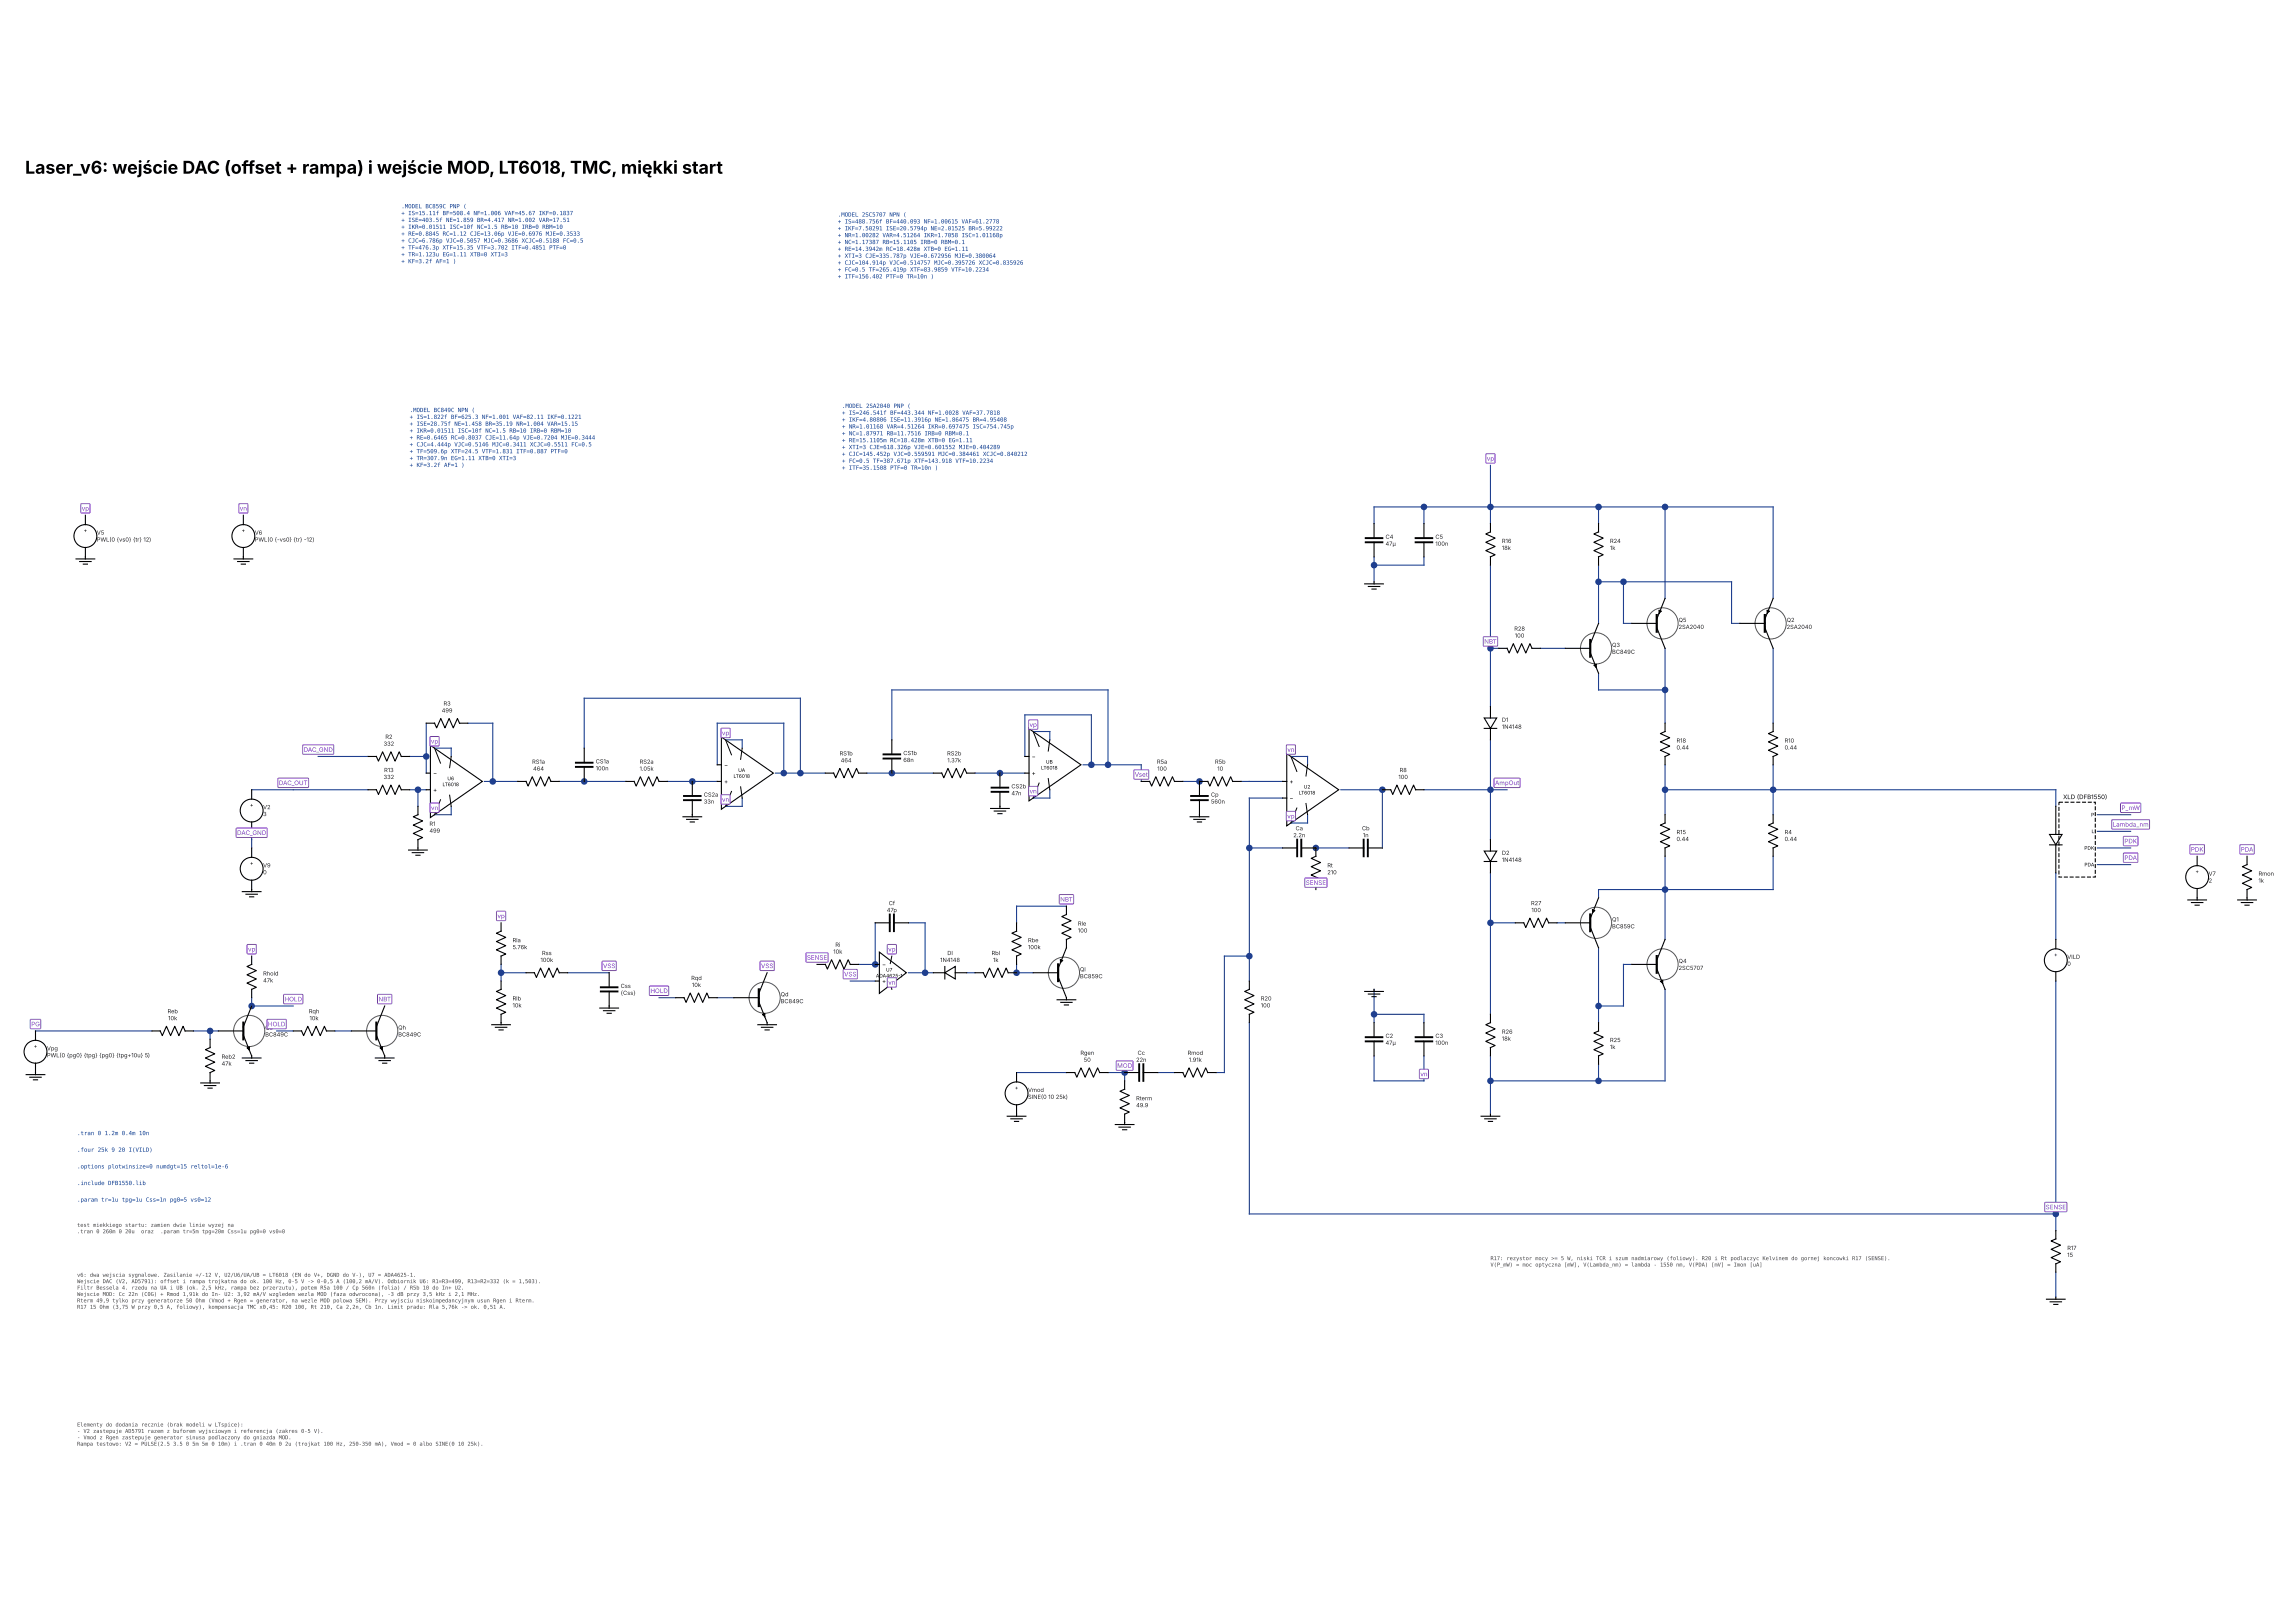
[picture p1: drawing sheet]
<svg xmlns="http://www.w3.org/2000/svg" width="594mm" height="419mm" viewBox="0 0 594 419" stroke-linecap="round" stroke-linejoin="round" font-family="sans-serif">
<defs><g id="words">
<text font-size="4.6" x="6.5" y="45">Laser_v6: wejście DAC (offset + rampa) i wejście MOD, LT6018, TMC, miękki start</text>
<g font-size="1.6" fill="#8a2be2">
<text x="385" y="119.3">vp</text>
<text x="21.2" y="132.2">vp</text>
<text x="62.1" y="132.2">vn</text>
<text x="384.4" y="166.6">NBT</text>
<text x="187" y="190.3">vp</text>
<text x="266.6" y="188.2">vp</text>
<text x="78.6" y="194.6">DAC_GND</text>
<text x="111.6" y="192.5">vp</text>
<text x="333.4" y="194.6">vn</text>
<text x="72.2" y="203.2">DAC_OUT</text>
<text x="293.9" y="201.1">Vset</text>
<text x="387.2" y="203.2">AmpOut</text>
<text x="111.6" y="209.7">vn</text>
<text x="187" y="207.5">vn</text>
<text x="266.6" y="205.4">vn</text>
<text x="549.4" y="209.7">P_mW</text>
<text x="333.4" y="211.9">vp</text>
<text x="547.1" y="214">Lambda_nm</text>
<text x="61.4" y="216.2">DAC_GND</text>
<text x="550.1" y="218.3">PDK</text>
<text x="567.4" y="220.5">PDK</text>
<text x="580.3" y="220.5">PDA</text>
<text x="550.2" y="222.6">PDA</text>
<text x="274.6" y="233.4">NBT</text>
<text x="338.2" y="229.1">SENSE</text>
<text x="128.8" y="237.7">vp</text>
<text x="64.2" y="246.3">vp</text>
<text x="156.2" y="250.6">VSS</text>
<text x="197.1" y="250.6">VSS</text>
<text x="209" y="248.5">SENSE</text>
<text x="230" y="246.3">vp</text>
<text x="168.4" y="257.1">HOLD</text>
<text x="218.6" y="252.8">VSS</text>
<text x="73.7" y="259.2">HOLD</text>
<text x="98" y="259.2">NBT</text>
<text x="8.1" y="265.7">PG</text>
<text x="69.4" y="265.7">HOLD</text>
<text x="289.3" y="276.4">MOD</text>
<text x="367.8" y="278.6">vn</text>
<text x="529.8" y="313">SENSE</text>
</g>
<g font-size="1.6">
<text x="267.2" y="196.4">−</text>
<text x="112.2" y="200.7">−</text>
<text x="187.5" y="202.9">+</text>
<text x="187.5" y="198.6">−</text>
<text x="267.2" y="200.7">+</text>
<text x="333.9" y="202.9">+</text>
<text x="112.2" y="205">+</text>
<text x="333.9" y="207.2">−</text>
<text x="534.3" y="206.9">XLD (DFB1550)</text>
<text x="228.4" y="250.2">−</text>
<text x="228.4" y="254.5">+ vn</text>
</g>
<g font-size="1.5" fill="#0b3d91">
<text x="103.9" y="53.9">.MODEL BC859C PNP (</text>
<text x="103.9" y="55.7">+ IS=15.11f BF=508.4 NF=1.006 VAF=45.67 IKF=0.1837</text>
<text x="103.9" y="57.5">+ ISE=403.5f NE=1.859 BR=4.417 NR=1.002 VAR=17.51</text>
<text x="103.9" y="59.2">+ IKR=0.01511 ISC=10f NC=1.5 RB=10 IRB=0 RBM=10</text>
<text x="217" y="56.1">.MODEL 2SC5707 NPN (</text>
<text x="217" y="57.8">+ IS=488.756f BF=440.093 NF=1.00615 VAF=61.2778</text>
<text x="217" y="59.6">+ IKF=7.50291 ISE=20.5794p NE=2.01525 BR=5.99222</text>
<text x="103.9" y="61">+ RE=0.8845 RC=1.12 CJE=13.06p VJE=0.6976 MJE=0.3533</text>
<text x="103.9" y="62.8">+ CJC=6.786p VJC=0.5057 MJC=0.3686 XCJC=0.5188 FC=0.5</text>
<text x="103.9" y="64.6">+ TF=476.3p XTF=15.35 VTF=3.702 ITF=0.4851 PTF=0</text>
<text x="217" y="61.4">+ NR=1.00282 VAR=4.51264 IKR=1.7058 ISC=1.01168p</text>
<text x="217" y="63.2">+ NC=1.17387 RB=15.1105 IRB=0 RBM=0.1</text>
<text x="217" y="65">+ RE=14.3942m RC=18.428m XTB=0 EG=1.11</text>
<text x="103.9" y="66.4">+ TR=1.123u EG=1.11 XTB=0 XTI=3</text>
<text x="103.9" y="68.1">+ KF=3.2f AF=1 )</text>
<text x="217" y="66.7">+ XTI=3 CJE=335.787p VJE=0.672956 MJE=0.380064</text>
<text x="217" y="68.5">+ CJC=104.914p VJC=0.514757 MJC=0.395726 XCJC=0.835926</text>
<text x="217" y="70.3">+ FC=0.5 TF=265.419p XTF=83.9859 VTF=10.2234</text>
<text x="217" y="72.1">+ ITF=156.402 PTF=0 TR=10n )</text>
<text x="106.1" y="106.7">.MODEL BC849C NPN (</text>
<text x="218.1" y="105.6">.MODEL 2SA2040 PNP (</text>
<text x="218.1" y="107.4">+ IS=246.541f BF=443.344 NF=1.0028 VAF=37.7818</text>
<text x="106.1" y="108.4">+ IS=1.822f BF=625.3 NF=1.001 VAF=82.11 IKF=0.1221</text>
<text x="106.1" y="110.2">+ ISE=28.75f NE=1.458 BR=35.19 NR=1.004 VAR=15.15</text>
<text x="106.1" y="112">+ IKR=0.01511 ISC=10f NC=1.5 RB=10 IRB=0 RBM=10</text>
<text x="106.1" y="113.8">+ RE=0.6465 RC=0.8037 CJE=11.64p VJE=0.7204 MJE=0.3444</text>
<text x="218.1" y="109.1">+ IKF=4.80806 ISE=11.3916p NE=1.86475 BR=4.95408</text>
<text x="218.1" y="110.9">+ NR=1.01168 VAR=4.51264 IKR=0.697475 ISC=754.745p</text>
<text x="218.1" y="112.7">+ NC=1.87971 RB=11.7516 IRB=0 RBM=0.1</text>
<text x="106.1" y="115.6">+ CJC=4.444p VJC=0.5146 MJC=0.3411 XCJC=0.5511 FC=0.5</text>
<text x="106.1" y="117.3">+ TF=509.6p XTF=24.5 VTF=1.831 ITF=0.887 PTF=0</text>
<text x="106.1" y="119.1">+ TR=307.9n EG=1.11 XTB=0 XTI=3</text>
<text x="218.1" y="114.5">+ RE=15.1105m RC=18.428m XTB=0 EG=1.11</text>
<text x="218.1" y="116.3">+ XTI=3 CJE=618.326p VJE=0.601552 MJE=0.404289</text>
<text x="218.1" y="118">+ CJC=145.452p VJC=0.559591 MJC=0.384461 XCJC=0.840212</text>
<text x="218.1" y="119.8">+ FC=0.5 TF=387.671p XTF=143.918 VTF=10.2234</text>
<text x="106.1" y="120.9">+ KF=3.2f AF=1 )</text>
<text x="218.1" y="121.6">+ ITF=35.1508 PTF=0 TR=10n )</text>
<text x="20" y="293.8">.tran 0 1.2m 0.4m 10n</text>
<text x="20" y="298.1">.four 25k 9 20 I(VILD)</text>
<text x="20" y="302.5">.options plotwinsize=0 numdgt=15 reltol=1e-6</text>
<text x="20" y="306.8">.include DFB1550.lib</text>
<text x="20" y="311.1">.param tr=1u tpg=1u Css=1n pg0=5 vs0=12</text>
</g>
<g font-size="1.5" fill="#222">
<text x="25.1" y="138.4">V5</text>
<text x="25.1" y="140.2">PWL(0 {vs0} {tr} 12)</text>
<text x="66" y="138.4">V6</text>
<text x="66" y="140.2">PWL(0 {-vs0} {tr} -12)</text>
<text x="358.8" y="139.5">C4</text>
<text x="358.8" y="141.3">47µ</text>
<text x="371.7" y="139.5">C5</text>
<text x="371.7" y="141.3">100n</text>
<text x="389" y="140.6">R16</text>
<text x="389" y="142.4">18k</text>
<text x="417" y="140.6">R24</text>
<text x="417" y="142.4">1k</text>
<text x="434.7" y="161">Q5</text>
<text x="462.7" y="161">Q2</text>
<text x="392.2" y="163.3">R28</text>
<text x="392.3" y="165.1">100</text>
<text x="417.5" y="167.5">Q3</text>
<text x="434.7" y="162.8">2SA2040</text>
<text x="462.7" y="162.8">2SA2040</text>
<text x="417.5" y="169.3">BC849C</text>
<text x="114.4" y="184.4">499</text>
<text x="114.8" y="182.6">R3</text>
<text x="99.8" y="191.3">R2</text>
<text x="389" y="186.9">D1</text>
<text x="389" y="188.6">1N4148</text>
<text x="99.3" y="193">332</text>
<text x="137.8" y="197.7">RS1a</text>
<text x="154.3" y="197.6">CS1a</text>
<text x="165.6" y="197.7">RS2a</text>
<text x="217.4" y="195.6">RS1b</text>
<text x="217.7" y="197.4">464</text>
<text x="233.9" y="195.5">CS1b</text>
<text x="233.9" y="197.3">68n</text>
<text x="245.3" y="195.6">RS2b</text>
<text x="245.3" y="197.4">1.37k</text>
<text x="299.6" y="197.7">R5a</text>
<text x="314.6" y="197.7">R5b</text>
<text x="434.2" y="192.2">R18</text>
<text x="434.2" y="194">0.44</text>
<text x="462.2" y="192.2">R10</text>
<text x="462.2" y="194">0.44</text>
<text x="99.3" y="201.7">332</text>
<text x="99.5" y="199.9">R13</text>
<text x="138" y="199.5">464</text>
<text x="154.3" y="199.4">100n</text>
<text x="165.6" y="199.5">1.05k</text>
<text x="299.7" y="199.5">100</text>
<text x="315.3" y="199.5">10</text>
<text x="362.2" y="201.7">100</text>
<text x="362.5" y="199.9">R8</text>
<text x="68.1" y="209.5">V2</text>
<text x="182.3" y="206.2">CS2a</text>
<text x="182.3" y="208">33n</text>
<text x="261.9" y="204.1">CS2b</text>
<text x="261.9" y="205.9">47n</text>
<text x="313.6" y="206.2">Cp</text>
<text x="313.6" y="208">560n</text>
<text x="68.1" y="211.3">3</text>
<text x="111.2" y="213.8">R1</text>
<text x="111.2" y="215.6">499</text>
<text x="335.5" y="214.9">Ca</text>
<text x="352.7" y="214.9">Cb</text>
<text x="434.2" y="215.9">R15</text>
<text x="462.2" y="215.9">R4</text>
<text x="334.9" y="216.7">2.2n</text>
<text x="353" y="216.7">1n</text>
<text x="389" y="221.3">D2</text>
<text x="434.2" y="217.7">0.44</text>
<text x="462.2" y="217.7">0.44</text>
<text x="68.1" y="224.5">V9</text>
<text x="68.1" y="226.3">0</text>
<text x="343.7" y="224.5">Rt</text>
<text x="343.7" y="226.3">210</text>
<text x="389" y="223.1">1N4148</text>
<text x="572" y="226.7">V7</text>
<text x="584.9" y="226.7">Rmon</text>
<text x="572" y="228.5">2</text>
<text x="584.9" y="228.5">1k</text>
<text x="229.7" y="236.1">47p</text>
<text x="230.2" y="234.3">Cf</text>
<text x="279.1" y="239.6">Rle</text>
<text x="396.5" y="234.3">R27</text>
<text x="396.6" y="236.1">100</text>
<text x="417.5" y="238.5">Q1</text>
<text x="132.7" y="243.9">Rla</text>
<text x="132.7" y="245.7">5.76k</text>
<text x="216.3" y="245.1">Ri</text>
<text x="266.2" y="243.9">Rbe</text>
<text x="266.2" y="245.7">100k</text>
<text x="279.1" y="241.4">100</text>
<text x="417.5" y="240.3">BC859C</text>
<text x="140" y="249">100k</text>
<text x="140.4" y="247.2">Rss</text>
<text x="215.8" y="246.9">10k</text>
<text x="243.5" y="249">1N4148</text>
<text x="245.3" y="247.2">Dl</text>
<text x="256.8" y="247.2">Rbl</text>
<text x="257.2" y="249">1k</text>
<text x="279.7" y="251.4">Ql</text>
<text x="434.7" y="249.3">Q4</text>
<text x="434.7" y="251.1">2SC5707</text>
<text x="535.4" y="248.2">VILD</text>
<text x="535.4" y="250">0</text>
<text x="68.1" y="252.5">Rhold</text>
<text x="68.1" y="254.3">47k</text>
<text x="160.7" y="255.8">Css</text>
<text x="160.7" y="257.5">{Css}</text>
<text x="179" y="253.7">Rqd</text>
<text x="179.2" y="255.5">10k</text>
<text x="202.2" y="257.9">Qd</text>
<text x="279.7" y="253.2">BC859C</text>
<text x="43.4" y="262.3">Reb</text>
<text x="80" y="262.3">Rqh</text>
<text x="132.7" y="259">Rlb</text>
<text x="132.7" y="260.8">10k</text>
<text x="202.2" y="259.7">BC849C</text>
<text x="326.5" y="259">R20</text>
<text x="326.5" y="260.8">100</text>
<text x="43.5" y="264.1">10k</text>
<text x="68.7" y="266.5">Qe</text>
<text x="68.7" y="268.3">BC849C</text>
<text x="80.2" y="264.1">10k</text>
<text x="103.1" y="266.5">Qh</text>
<text x="103.1" y="268.3">BC849C</text>
<text x="358.8" y="268.7">C2</text>
<text x="371.7" y="268.7">C3</text>
<text x="389" y="267.6">R26</text>
<text x="389" y="269.4">18k</text>
<text x="417" y="269.8">R25</text>
<text x="12.2" y="271.9">Vpg</text>
<text x="12.2" y="273.7">PWL(0 {pg0} {tpg} {pg0} {tpg+10u} 5)</text>
<text x="57.4" y="274.1">Reb2</text>
<text x="57.4" y="275.8">47k</text>
<text x="279.8" y="273.1">Rgen</text>
<text x="280.7" y="274.9">50</text>
<text x="294.2" y="274.9">22n</text>
<text x="294.6" y="273.1">Cc</text>
<text x="307.5" y="273.1">Rmod</text>
<text x="307.9" y="274.9">1.91k</text>
<text x="358.8" y="270.5">47µ</text>
<text x="371.7" y="270.5">100n</text>
<text x="417" y="271.5">1k</text>
<text x="266.2" y="282.7">Vmod</text>
<text x="266.2" y="284.5">SINE(0 10 25k)</text>
<text x="294.2" y="284.8">Rterm</text>
<text x="294.2" y="286.6">49.9</text>
<text x="535.4" y="323.6">R17</text>
<text x="535.4" y="325.4">15</text>
</g>
<g font-size="1.4">
<text x="21.6" y="137.8">+</text>
<text x="62.6" y="137.8">+</text>
<text x="64.7" y="208.9">+</text>
<text x="64.7" y="223.9">+</text>
<text x="568.6" y="226.1">+</text>
<text x="531.9" y="247.6">+</text>
<text x="8.7" y="271.3">+</text>
<text x="262.8" y="282.1">+</text>
</g>
<g font-size="1.4" fill="#444">
<text x="20" y="317.6">test miekkiego startu: zamien dwie linie wyzej na</text>
<text x="20" y="319.2">.tran 0 260m 0 20u</text>
<text x="36.5" y="319.2">oraz</text>
<text x="41.5" y="319.2">.param tr=5m tpg=20m Css=1u pg0=0 vs0=0</text>
<text x="386" y="326.2">R17: rezystor mocy &gt;= 5 W, niski TCR i szum nadmiarowy (foliowy). R20 i Rt podlaczyc Kelvinem do gornej koncowki R17 (SENSE).</text>
<text x="386" y="327.9">V(P_mW) = moc optyczna [mW], V(Lambda_nm) = lambda - 1550 nm, V(PDA) [mV] = Imon [uA]</text>
<text x="20" y="330.5">v6: dwa wejscia sygnalowe. Zasilanie +/-12 V, U2/U6/UA/UB = LT6018 (EN do V+, DGND do V-), U7 = ADA4625-1.</text>
<text x="20" y="332.2">Wejscie DAC (V2, AD5791): offset i rampa trojkatna do ok. 100 Hz, 0-5 V -&gt; 0-0,5 A (100,2 mA/V). Odbiornik U6: R1=R3=499, R13=R2=332 (k = 1,503).</text>
<text x="20" y="333.8">Filtr Bessela 4. rzedu na UA i UB (ok. 2,5 kHz, rampa bez przerzutu), potem R5a 100 / Cp 560n (folia) / R5b 10 do In+ U2.</text>
<text x="20" y="335.5">Wejscie MOD: Cc 22n (C0G) + Rmod 1,91k do In- U2: 3,92 mA/V wzgledem wezla MOD (faza odwrocona), -3 dB przy 3,5 kHz i 2,1 MHz.</text>
<text x="20" y="337.1">Rterm 49,9 tylko przy generatorze 50 Ohm (Vmod + Rgen = generator, na wezle MOD polowa SEM). Przy wyjsciu niskoimpedancyjnym usun Rgen i Rterm.</text>
<text x="20" y="338.8">R17 15 Ohm (3,75 W przy 0,5 A, foliowy), kompensacja TMC x0,45: R20 100, Rt 210, Ca 2,2n, Cb 1n. Limit pradu: Rla 5,76k -&gt; ok. 0,51 A.</text>
<text x="20" y="369.3">Elementy do dodania recznie (brak modeli w LTspice):</text>
<text x="20" y="370.9">- V2 zastepuje AD5791 razem z buforem wyjsciowym i referencja (zakres 0-5 V).</text>
<text x="20" y="372.6">- Vmod z Rgen zastepuje generator sinusa podlaczony do gniazda MOD.</text>
<text x="20" y="374.2">Rampa testowo: V2 = PULSE(2.5 3.5 0 5m 5m 0 10m) i .tran 0 40m 0 2u (trojkat 100 Hz, 250-350 mA), Vmod = 0 albo SINE(0 10 25k).</text>
</g>
<g font-size="1.3">
<text x="270.9" y="197.7">UB</text>
<text x="114.6" y="203.5">LT6018</text>
<text x="115.9" y="202">U6</text>
<text x="190" y="201.4">LT6018</text>
<text x="191.2" y="199.8">UA</text>
<text x="269.6" y="199.2">LT6018</text>
<text x="336.4" y="205.7">LT6018</text>
<text x="337.6" y="204.1">U2</text>
<text x="541.6" y="211.4">P</text>
<text x="541.7" y="215.7">L</text>
<text x="539.8" y="220">PDK</text>
<text x="539.8" y="224.3">PDA</text>
<text x="229.5" y="251.5">U7</text>
<text x="226.8" y="253">ADA4625-1</text>
</g>
</g></defs>
<g fill="none" stroke="#000" stroke-width=".28">
<path d="M22.1 133.4v2.4M63 133.4v2.4M355.9 135.5v3.8M368.8 135.5v3.8M386 135.5v2.2l-1.2 .5 2.4 1.1-2.4 1.1 2.4 1.1-2.4 1 2.4 1.1-1.2 .5v2.2M414 135.5v2.2l-1.2 .5 2.4 1.1-2.4 1.1 2.4 1.1-2.4 1 2.4 1.1-1.2 .5v2.2M19.7 144.7h4.8M20.6 145.4h3M21.6 146h1.1M22.1 141.7v3M60.6 144.7h4.8M61.5 145.4h3"/>
<path d="M62.5 146h1.1M63 141.7v3M353.4 151.1h4.9M354.4 151.8h2.9M355.3 152.5h1.1M355.9 140.4v3.7M355.9 150.6v.5M368.8 140.4v3.7M431.2 154.9l-2.1 5.4M459.2 154.9l-2.1 5.4M388.2 167.8h2.1l.5 1.2 1.1-2.4 1.1 2.4 1.1-2.4 1 2.4 1.1-2.4 .6 1.2h2.1M405.4 167.8h6.4"/>
<path d="M411.8 168.9l2.2 5.4M414 161.4l-2.2 5.4M422.6 161.4h6.5M429.1 162.4l2.1 5.4M450.6 161.4h6.5M457.1 162.4l2.1 5.4M95.3 195.8h2.2l.5 1.2 1.1-2.4 1.1 2.4 1-2.4 1.1 2.4 1.1-2.4 .5 1.2h2.2M110.4 187.2h2.1l.6 1.2 1.1-2.4 1 2.4 1.1-2.4 1.1 2.4 1.1-2.4 .5 1.2h2.2M111.5 192.9l13.4 9.4-13.4 9.3zM151.3 193.7v3.7M151.3 198.5v3.8M185.8 198h1"/>
<path d="M186.8 190.8l13.5 9.3-13.5 9.4zM231 191.5v3.8M231 196.4v3.7M265.4 195.8h1.1M266.5 188.6l13.5 9.4-13.5 9.3zM333.2 195.1l13.5 9.3-13.5 9.4zM384.4 185.9h3.2l-1.6 2.7zM384.4 188.6h3.2M386 182.9v3M386 188.6v2.9M431.2 187.2v2.2l-1.2 .5 2.4 1.1-2.4 1.1 2.4 1-2.4 1.1 2.4 1.1-1.2 .5v2.2M459.2 187.2v2.2l-1.2 .5 2.4 1.1-2.4 1.1 2.4 1-2.4 1.1 2.4 1.1-1.2 .5v2.2"/>
<path d="M65.2 204.4v2.5M65.2 212.8v2.4M65.2 219.5v2.4M95.3 204.4h2.2l.5 1.2 1.1-2.4 1.1 2.4 1-2.4 1.1 2.4 1.1-2.4 .5 1.2h2.2M108.2 208.7v2.2l-1.2 .5 2.5 1.1-2.5 1.1 2.5 1.1-2.5 1 2.5 1.1-1.3 .6v2.6M110.4 204.4h1.1M110.4 200.1h1.1M134.1 202.3h2.1l.6 1.2 1-2.4 1.1 2.4 1.1-2.4 1.1 2.4 1.1-2.4 .5 1.2h2.1M162.1 202.3h2.1l.6 1.2 1-2.4 1.1 2.4 1.1-2.4 1.1 2.4 1-2.4 .6 1.2h2.1M176.9 211.4h4.8M177.8 212.1h3M178.8 212.8h1"/>
<path d="M179.3 202.3v3.8M179.3 207.1v4.3M185.8 202.3h1M213.7 200.1h2.2l.5 1.2 1.1-2.4 1.1 2.4 1.1-2.4 1 2.4 1.1-2.4 .6 1.2h2.1M241.7 200.1h2.2l.5 1.2 1.1-2.4 1.1 2.4 1.1-2.4 1 2.4 1.1-2.4 .5 1.2h2.2M256.5 209.3h4.9M257.5 210h2.9M258.4 210.6h1.1M259 200.1v3.8M259 205v4.3M265.4 200.1h1.1M295.6 202.3h2.1l.6 1.2 1-2.4 1.1 2.4 1.1-2.4 1.1 2.4 1-2.4 .6 1.2h2.1"/>
<path d="M308.2 211.4h4.9M309.2 212.1h2.9M310.1 212.8h1.1M310.6 207.1v4.3M321.4 202.3h-2.1l-.6-1.2-1.1 2.4-1-2.4-1.1 2.4-1.1-2.4-1.1 2.4-.5-1.2h-2.2v3.8M332.2 219.5h3.7M332.2 202.3h1M332.2 206.6h1M337 219.5h3.8v2.2l-1.2 .5 2.4 1.1-2.4 1.1 2.4 1-2.4 1.1 2.4 1.1-1.2 .5v2.2M349.4 219.5h3.8M354.2 219.5h3.8M358 204.4h2.2l.5 1.2 1.1-2.4 1.1 2.4 1-2.4 1.1 2.4 1.1-2.4 .5 1.2h2.2"/>
<path d="M386 217.4v2.9M431.2 210.9v2.1l-1.2 .6 2.4 1.1-2.4 1 2.4 1.1-2.4 1.1 2.4 1.1-1.2 .5v2.2M459.2 210.9v2.1l-1.2 .6 2.4 1.1-2.4 1 2.4 1.1-2.4 1.1 2.4 1.1-1.2 .5v2.2M530.8 216h3.2l-1.6 2.7zM530.8 218.7h3.2M532.4 208.7v7.3M532.4 218.7v7.3M62.8 230.8h4.8M63.7 231.5h3M64.6 232.2h1.1M65.2 227.9v2.9M105.8 220h4.9"/>
<path d="M106.8 220.7h2.9M107.7 221.4h1.1M129.8 238.9v2.1l-1.2 .6 2.4 1.1-2.4 1 2.4 1.1-2.4 1.1 2.4 1.1-1.2 .5v2.2M226.7 238.9h3.7M231.5 238.9h3.8M263.3 238.9v2.1l-1.2 .6 2.4 1.1-2.4 1 2.4 1.1-2.4 1.1 2.4 1.1-1.2 .5v2.2M276.2 234.6v2.1l-1.2 .6 2.4 1-2.4 1.1 2.4 1.1-2.4 1.1 2.4 1.1-1.2 .5v2.1l-2.2 5.4M384.4 220.3h3.2l-1.6 2.7zM384.4 223h3.2M386 223v3M392.5 238.9h2.1l.5 1.2 1.1-2.4 1.1 2.4 1.1-2.4 1.1 2.4 1-2.4 .6 1.2h2.1M405.4 238.9h6.4"/>
<path d="M411.8 240l2.2 5.3M414 232.4l-2.2 5.4M566.6 233h4.8M567.5 233.6h3M568.5 234.3h1.1M569 221.7v2.4M569 230v3M579.5 233h4.9M580.5 233.6h2.9M581.4 234.3h1.1M581.9 221.7v2.1l-1.2 .6 2.4 1-2.4 1.1 2.4 1.1-2.4 1.1 2.4 1-1.2 .6v2.7M65.2 247.5v2.2l-1.2 .5 2.4 1.1-2.4 1 2.4 1.1-2.4 1.1 2.4 1.1-1.2 .5v2.2"/>
<path d="M129.8 254v2.1l-1.2 .6 2.4 1-2.4 1.1 2.4 1.1-2.4 1.1 2.4 1-1.2 .6v2.7M136.2 251.8h2.2l.5 1.2 1.1-2.4 1.1 2.4 1.1-2.4 1 2.4 1.1-2.4 .5 1.2h2.2M157.8 251.8v3.8M157.8 256.7v4.3M175 258.3h2.1l.6 1.2 1.1-2.4 1 2.4 1.1-2.4 1.1 2.4 1.1-2.4 .5 1.2h2.2M190.1 258.3h6.4M196.5 259.3l2.2 5.4v.6M198.7 251.8l-2.2 5.4M211.6 249.7h2.1l.6 1.2 1.1-2.5 1 2.5 1.1-2.5 1.1 2.5 1.1-2.5 .5 1.3h2.2M226.7 249.7h1M226.7 254h1M227.7 246.5l7 5.3-7 5.3z"/>
<path d="M241.7 251.8h3M244.7 251.8l2.7-1.6v3.2zM244.7 250.2v3.2M247.4 251.8h2.9M252.5 251.8h2.2l.5 1.2 1.1-2.4 1 2.4 1.1-2.4 1.1 2.4 1.1-2.4 .5 1.2h2.2M267.6 251.8h6.4M273.8 258.8h4.8M274 252.9l2.2 5.4v.5M274.7 259.5h3M323.6 254v2.1l-1.3 .6 2.5 1-2.5 1.1 2.5 1.1-2.5 1.1 2.5 1-1.2 .6v2.1M353.4 256.7h4.9M354.4 257.3h2.9"/>
<path d="M355.3 258h1.1M355.9 256.1v.6M422.6 249.7h6.5M429.1 250.7l2.1 5.4M431.2 243.2l-2.1 5.4M532.4 243.2v2.4M532.4 251.5v2.5M6.8 278.2h4.8M7.7 278.9h3M8.7 279.5h1M9.2 266.9v2.4M9.2 275.2v3"/>
<path d="M39.3 266.9h2.2l.5 1.2 1.1-2.4 1.1 2.4 1.1-2.4 1 2.4 1.1-2.4 .6 1.2h2.1M54.4 269v2.2l-1.2 .5 2.4 1.1-2.4 1.1 2.4 1.1-2.4 1 2.4 1.1-1.2 .5v2.7M56.6 266.9h6.4M62.8 273.9h4.8M63 268l2.2 5.3v.6M63.7 274.5h3M64.6 275.2h1.1M65.2 260.4l-2.2 5.4M75.9 266.9h2.2l.5 1.2 1.1-2.4 1.1 2.4 1.1-2.4 1 2.4 1.1-2.4 .6 1.2h2.1M91 266.9h6.5M97.2 273.9h4.8M97.5 268l2.1 5.3v.6"/>
<path d="M98.1 274.5h3M99.1 275.2h1.1M99.6 260.4l-2.1 5.4M127.3 265.3h4.9M128.3 265.9h3M129.2 266.6h1.1M155.3 261h4.9M156.3 261.6h2.9M157.2 262.3h1.1M196.2 265.3h4.9M197.2 265.9h3M198.1 266.6h1.1"/>
<path d="M263.3 277.6v2.5M275.6 260.1h1.1M276.2 277.6h2.1l.6 1.3 1.1-2.5 1 2.5 1.1-2.5 1.1 2.5 1.1-2.5 .5 1.2h2.2M291.3 279.8v2.2l-1.3 .5 2.5 1.1-2.5 1 2.5 1.1-2.5 1.1 2.5 1.1-1.2 .5v2.7M291.3 277.6h3.7M296.1 277.6h3.8M304.2 277.6h2.1l.6 1.3 1-2.5 1.1 2.5 1.1-2.5 1.1 2.5 1.1-2.5 .5 1.2h2.1M355.9 264.7v3.8M355.9 269.6v3.7M368.8 264.7v3.8M368.8 269.6v3.7M386 262.6v2.1l-1.2 .6 2.4 1-2.4 1.1 2.4 1.1-2.4 1.1 2.4 1-1.2 .6v2.1"/>
<path d="M414 264.7v2.2l-1.2 .5 2.4 1.1-2.4 1.1 2.4 1-2.4 1.1 2.4 1.1-1.2 .5v2.2M52 280.3h4.8M52.9 281h3M53.9 281.7h1M260.8 288.9h4.9M261.8 289.6h2.9M262.7 290.3h1.1M263.3 286v2.9M288.8 291.1h4.9M289.8 291.8h2.9M290.7 292.4h1.1M383.6 288.9h4.8"/>
<path d="M384.5 289.6h3M385.5 290.3h1M386 288.4v.5M532.4 318.6v2.1l-1.2 .5 2.4 1.1-2.4 1.1 2.4 1.1-2.4 1.1 2.4 1-1.2 .6v2.1M530 336.3h4.8M530.9 337h3M531.9 337.7h1.1M532.4 335.8v.5"/>
<circle cx="22.1" cy="138.8" r="2.96"/>
<circle cx="63" cy="138.8" r="2.96"/>
<circle cx="65.2" cy="209.8" r="2.96"/>
<circle cx="65.2" cy="224.9" r="2.96"/>
<circle cx="569" cy="227" r="2.96"/>
<circle cx="532.4" cy="248.6" r="2.96"/>
<circle cx="9.2" cy="272.3" r="2.96"/>
<circle cx="263.3" cy="283" r="2.96"/>
</g>
<g fill="none" stroke="#555" stroke-width=".26">
<circle cx="413.3" cy="167.8" r="4"/>
<circle cx="430.6" cy="161.4" r="4"/>
<circle cx="458.6" cy="161.4" r="4"/>
<circle cx="413.3" cy="238.9" r="4"/>
<circle cx="198" cy="258.3" r="4"/>
<circle cx="275.5" cy="251.8" r="4"/>
<circle cx="430.6" cy="249.7" r="4"/>
<circle cx="64.5" cy="266.9" r="4"/>
<circle cx="99" cy="266.9" r="4"/>
</g>
<path d="M533.2 207.7h9.4v19.3h-9.4z" fill="none" stroke="#000" stroke-width=".28" stroke-dasharray="1 .5" stroke-linecap="butt"/>
<g fill="#1f3f8f" stroke="#1f3f8f" stroke-width=".35">
<circle cx="368.8" cy="131.2" r=".67"/>
<circle cx="386" cy="131.2" r=".67"/>
<circle cx="414" cy="131.2" r=".67"/>
<circle cx="431.2" cy="131.2" r=".67"/>
<circle cx="355.9" cy="146.3" r=".67"/>
<circle cx="414" cy="150.6" r=".67"/>
<circle cx="420.4" cy="150.6" r=".67"/>
<circle cx="386" cy="167.8" r=".67"/>
<circle cx="431.2" cy="178.6" r=".67"/>
<circle cx="386" cy="204.4" r=".67"/>
<circle cx="431.2" cy="204.4" r=".67"/>
<circle cx="459.2" cy="204.4" r=".67"/>
<circle cx="323.6" cy="219.5" r=".67"/>
<circle cx="358" cy="204.4" r=".67"/>
<circle cx="431.2" cy="230.3" r=".67"/>
<circle cx="386" cy="238.9" r=".67"/>
<circle cx="414" cy="260.4" r=".67"/>
<circle cx="355.9" cy="262.6" r=".67"/>
<circle cx="386" cy="279.8" r=".67"/>
<circle cx="414" cy="279.8" r=".67"/>
<circle cx="532.4" cy="314.2" r=".67"/>
<circle cx="340.8" cy="219.5" r=".67"/>
<circle cx="108.2" cy="204.4" r=".67"/>
<circle cx="110.4" cy="195.8" r=".67"/>
<circle cx="127.6" cy="202.3" r=".67"/>
<circle cx="151.3" cy="202.3" r=".67"/>
<circle cx="179.3" cy="202.3" r=".67"/>
<circle cx="203" cy="200.1" r=".67"/>
<circle cx="207.3" cy="200.1" r=".67"/>
<circle cx="231" cy="200.1" r=".67"/>
<circle cx="259" cy="200.1" r=".67"/>
<circle cx="282.6" cy="198" r=".67"/>
<circle cx="287" cy="198" r=".67"/>
<circle cx="54.4" cy="266.9" r=".67"/>
<circle cx="65.2" cy="260.4" r=".67"/>
<circle cx="129.8" cy="251.8" r=".67"/>
<circle cx="226.7" cy="249.7" r=".67"/>
<circle cx="239.6" cy="251.8" r=".67"/>
<circle cx="263.3" cy="251.8" r=".67"/>
<circle cx="310.6" cy="202.3" r=".67"/>
<circle cx="323.6" cy="247.5" r=".67"/>
<circle cx="291.3" cy="277.6" r=".67"/>
</g>
<g fill="none" stroke="#1f3f8f" stroke-width=".28">
<path d="M355.9 135.5v-4.3h103.3v23.7M368.8 131.2v4.3M386 120.5v15M414 131.2v4.3M431.2 131.2v23.7M355.9 144.1v6.5M368.8 144.1v2.2h-12.9M386 146.3v36.6M414 146.3v15.1M414 150.6h34.4v10.8h2.2M420.4 150.6v10.8h2.2M386 167.8h2.2"/>
<path d="M398.9 167.8h6.5M414 174.3v4.3h17.2M431.2 167.8v19.4M459.2 167.8v19.4M82.4 195.8h12.9M106.1 195.8h4.3M110.4 187.2v12.9M112.5 193.7h4.4v2.1M121.2 187.2h6.4v15.1M151.3 193.7v-12.9h56v19.3M185.8 198v-10.8h17.2v12.9M187.9 191.5h4.3v2.2"/>
<path d="M231 191.5v-12.9h56v19.4M265.4 195.8v-10.7h17.2v12.9M267.6 189.4h4.3v2.1M280.5 198h15.1v4.3M334.3 195.8h4.3v2.2M386 191.5v25.9M431.2 198v12.9M459.2 198v12.9M65.2 204.4h30.1M65.2 215.2v4.3M106.1 204.4h4.3M108.2 204.4v4.3"/>
<path d="M116.9 208.7v2.2h-4.4M125.5 202.3h8.6M144.8 202.3h17.3M172.8 202.3h13M192.2 206.6v2.1h-4.3M200.8 200.1h12.9M224.5 200.1h17.2M252.5 200.1h12.9M271.9 204.4v2.2h-4.3M306.3 202.3h4.3M321.4 202.3h10.8M323.6 219.5h8.6"/>
<path d="M332.2 206.6h-8.6v47.4M338.6 210.9v2.1h-4.3M340.8 219.5h8.6M347.2 204.4h10.8v15.1M368.8 204.4h21.5M431.2 204.4h101.2v4.3M543.2 219.5h8.6M543.2 210.9h8.6M543.2 215.2h8.6M226.7 238.9v10.8h-4.3M235.3 238.9h4.3v12.9M276.2 234.6h-12.9v4.3"/>
<path d="M386 226v36.6M386 238.9h6.5M403.2 238.9h2.2M431.2 221.7v21.5M459.2 221.7v8.6h-45.2v2.1M532.4 226v17.2M543.2 223.8h8.6M65.2 258.3v2.1h10.7M129.8 249.7v4.3M129.8 251.8h6.4M147 251.8h10.8M170.7 258.3h4.3"/>
<path d="M185.8 258.3h4.3M220.2 254h6.5M235.3 251.8h6.4M250.3 251.8h2.2M263.3 249.7v2.1h4.3M323.6 247.5h-6.5v30.1h-2.2M355.9 256.1v8.6M414 245.3v19.4M422.6 249.7h-2.2v10.7h-6.4M431.2 256.1v23.7h-45.2M532.4 254v64.6M9.2 266.9h30.1"/>
<path d="M50.1 266.9h6.5M54.4 266.9v2.1M71.6 266.9h4.3M86.7 266.9h4.3M263.3 277.6h12.9M287 277.6h4.3v2.2M299.9 277.6h4.3M323.6 264.7v49.5h208.8M355.9 273.3v6.5h12.9v-6.5M355.9 262.6h12.9v2.1M386 273.3v15.1M414 275.5v4.3"/>
<path d="M532.4 329.3v6.5"/>
</g>
<g fill="none" stroke="#000" stroke-width=".49">
<path d="M353.7 139.3h4.3M366.6 139.3h4.3M353.7 140.4h4.3M366.6 140.4h4.3M149.1 197.4h4.4M149.1 198.5h4.4M228.8 195.3h4.3M228.8 196.4h4.3M177.1 206.1h4.3M177.1 207.1h4.3M256.8 203.9h4.3M256.8 205h4.3"/>
<path d="M308.5 206.1h4.3M308.5 207.1h4.3M335.9 217.4v4.3M337 217.4v4.3M353.2 217.4v4.3M354.2 217.4v4.3M230.4 236.7v4.3M231.5 236.7v4.3M155.6 255.6h4.3M155.6 256.7h4.3M295 275.5v4.3M296.1 275.5v4.3"/>
<path d="M353.7 268.5h4.3M353.7 269.6h4.3M366.6 268.5h4.3M366.6 269.6h4.3"/>
</g>
<path d="M429.1 159.2v4.3M457.1 159.2v4.3M411.8 165.7v4.3M411.8 236.7v4.3M196.5 256.1v4.3M274 249.7v4.3M429.1 247.5v4.3M63 264.7v4.3M97.5 264.7v4.3" fill="none" stroke="#000" stroke-width=".56"/>
<g fill="none" stroke="#000" stroke-width=".26">
<path d="M429.7 158.7v.1M457.7 158.7v.1M413.4 172.7v.1M112.5 193.7l1.6 3.8M116.9 195.8l-.5 2.9M187.9 191.5l1.5 3.9M192.2 193.7l-.4 2.9M267.6 189.4l1.5 3.8M271.9 191.5l-.4 2.9M334.3 195.8l1.6 3.9M338.6 198l-.4 2.9M114.1 207l-1.6 3.9"/>
<path d="M116.4 205.8l.5 2.9M189.4 204.9l-1.5 3.8M191.8 203.7l.4 2.9M269.1 202.7l-1.5 3.9M271.5 201.5l.4 2.9M335.9 209.2l-1.6 3.8M338.2 208l.4 2.9M412.5 236.2l-.1 .1M230.6 254.2l.4 1.9M231 247.5l-.4 1.9M274.7 249.2h-.1M430.6 254.5v.1"/>
<path d="M64.5 271.8h.1M99 271.8h.1M198 263.2h.1"/>
</g>
<path d="M429.6 157.9l.7 .3-.6 .5zM457.6 157.9l.7 .3-.6 .5zM412.8 172.2l.6-.3v.8zM412.4 235.5l.7 .2-.6 .5zM274.6 248.4l.6 .2-.5 .6zM430 254l.7-.2-.1 .7zM64 271.2l.6-.2-.1 .8zM98.4 271.2l.7-.2-.1 .8zM197.5 262.6l.6-.2-.1 .8z" fill="#000" stroke="#000" stroke-width=".26"/>
<g fill="#fff" stroke="#8a2be2" stroke-width=".26">
<path d="M384.9 117.5h2.2v2.3h-2.2z"/>
<path d="M387 201.5h6.6v2.3h-6.6z"/>
<path d="M367.7 276.8h2.2v2.4h-2.2z"/>
<path d="M549.2 207.9h5.2v2.4h-5.2z"/>
<path d="M547 212.2h9.5l.2 .2v2l-.2 .2h-9.4l-.2-.2z"/>
<path d="M550 216.6h3.6v2.3h-3.6z"/>
<path d="M550 220.9h3.6v2.3h-3.6z"/>
<path d="M567.2 218.7h3.6v2.3h-3.6z"/>
<path d="M580.1 218.7h3.7v2.3h-3.7z"/>
<path d="M333.2 210.1h2.3v2.3h-2.3z"/>
<path d="M333.2 192.9h2.2v2.3h-2.2z"/>
<path d="M338 227.3h5.6v2.3h-5.6z"/>
<path d="M529.6 311.3h5.6v2.3h-5.6z"/>
<path d="M384.2 164.9h3.6v2.3h-3.6z"/>
<path d="M21 130.4h2.2v2.4h-2.2z"/>
<path d="M61.9 130.4h2.2v2.4h-2.2z"/>
<path d="M61.2 214.4l7.8-.1 .2 .3v1.9l-.2 .3h-7.6l-.3-.3z"/>
<path d="M72 201.5l7.7-.1 .2 .3v1.9l-.2 .3h-7.5l-.2-.3z"/>
<path d="M111.4 190.7h2.3v2.3h-2.3z"/>
<path d="M111.4 207.9h2.3v2.4h-2.3z"/>
<path d="M78.4 192.9l7.8-.1 .2 .3v1.9l-.2 .3h-7.6l-.2-.3z"/>
<path d="M186.8 188.6h2.2v2.3h-2.2z"/>
<path d="M186.8 205.8h2.2v2.3h-2.2z"/>
<path d="M266.4 186.4h2.3v2.3h-2.3z"/>
<path d="M266.5 203.6h2.2v2.4h-2.2z"/>
<path d="M293.7 199.3h3.7v2.4h-3.7z"/>
<path d="M7.9 263.9h2.6v2.4h-2.6z"/>
<path d="M64 244.5h2.3v2.4h-2.3z"/>
<path d="M73.5 257.5h4.9v2.3h-4.9z"/>
<path d="M69.2 263.9h4.9v2.4h-4.9z"/>
<path d="M97.8 257.5h3.6v2.3h-3.6z"/>
<path d="M128.6 235.9h2.3v2.4h-2.3z"/>
<path d="M156 248.9h3.5v2.3h-3.5z"/>
<path d="M168.2 255.3h4.9v2.3h-4.9z"/>
<path d="M196.9 248.9h3.6v2.3h-3.6z"/>
<path d="M229.8 244.5h2.3v2.4h-2.3z"/>
<path d="M229.9 253.2h2.2v2.3h-2.2z"/>
<path d="M218.4 251h3.6v2.3h-3.6z"/>
<path d="M208.8 246.7h5.6v2.3h-5.6z"/>
<path d="M274.4 231.6h3.6v2.4h-3.6z"/>
<path d="M289.1 274.7h4.3v2.3h-4.3z"/>
</g>
<use href="#words"/>
</svg>
